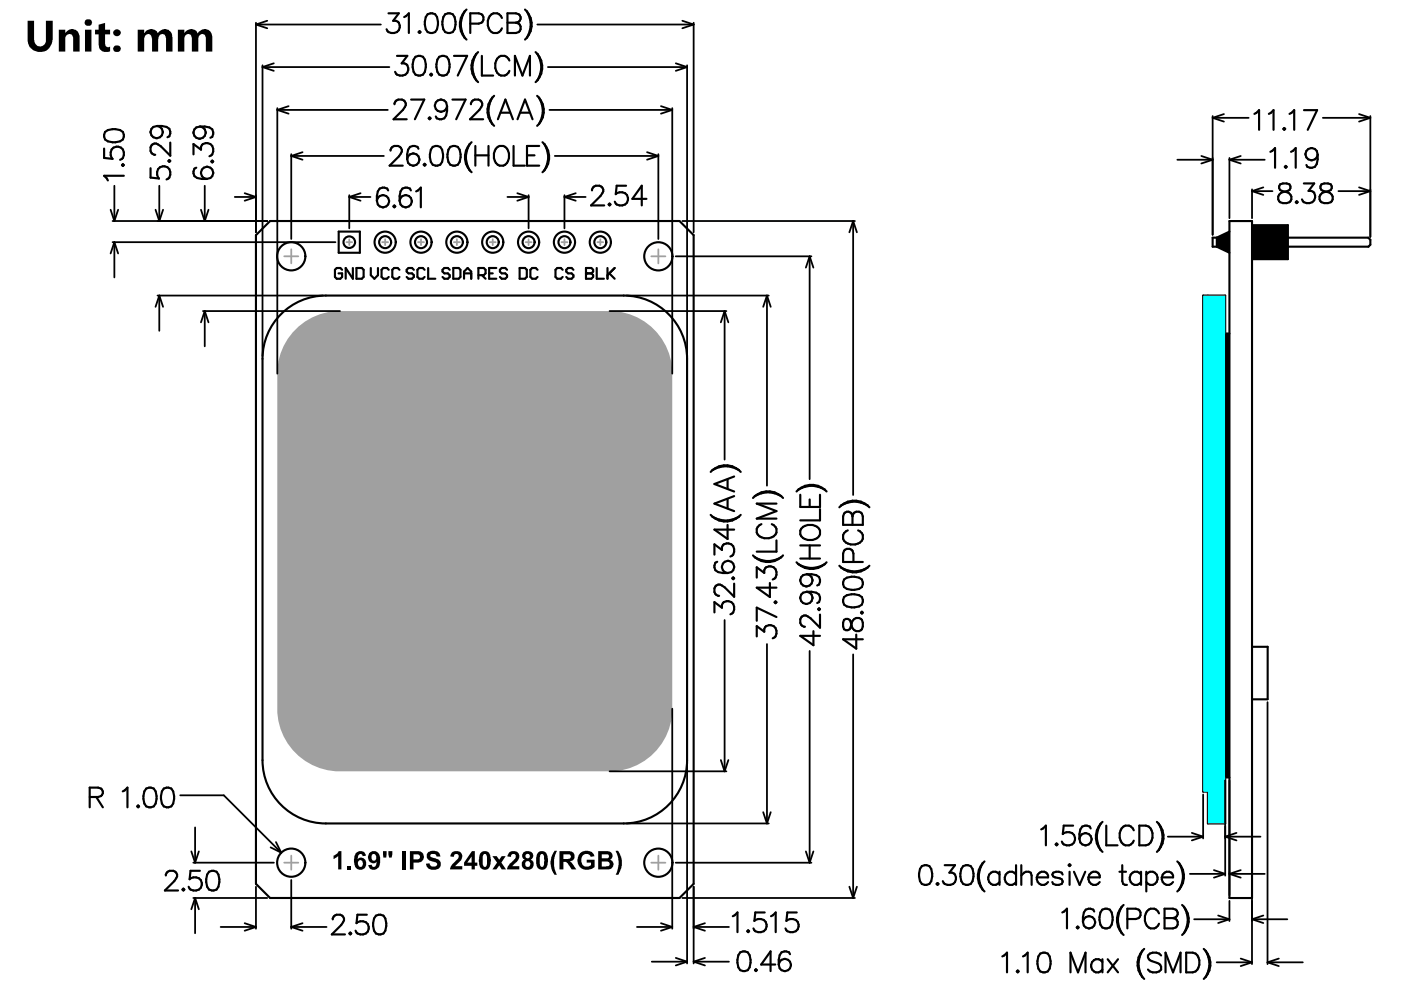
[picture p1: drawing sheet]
<svg xmlns="http://www.w3.org/2000/svg" width="297mm" height="210mm" viewBox="0 0 297 210" stroke-linecap="round" stroke-linejoin="round" font-family="sans-serif">
<path d="M62.1 70.5a13.2 13.2 0 0 1 10-4.5h57.1a13.2 13.2 0 0 1 13.3 13.2v71.1a13.2 13.2 0 0 1-13.3 13.2h-57.1a13.2 13.2 0 0 1-13.3-13.2v-71.1a13.1 13.1 0 0 1 3.3-8.7z" fill="#a0a0a0"/>
<g fill="none" stroke="#000" stroke-width=".45">
<path d="M57.3 46.9h86.8l3 3v137.5l-3 3h-86.8l-3-3v-137.5zM258 50.4h-.9v1.9h.9M258 50.4v1.9M258 52.3l2.7 1.3M260.7 46.9h4.8v143.5h-4.8zM260.7 49.1l-2.7 1.3M265.5 47.7h7.6v7.2h-7.6M273.1 50.4h17l.4 .4v1.1l-.4 .4h-17M256.1 62.7v111.9h3.7v-111.9h-4.7v105.1h1M259.8 70.7h.9M265.5 137.1h3.3v11.1M265.4 148.3h3.3"/>
<path d="M259.8 164.8h.9"/>
</g>
<path d="M255.1 62.7h4.7v111.9h-3.7v-6.8h-1z" fill="#0ff"/>
<g fill="none" stroke="#a0a0a0" stroke-width=".38">
<path d="M60.3 54.3h2.9M61.8 52.8v3M73.4 51.3h1.3M74.1 50.7v1.3M81 51.3h1.3M81.7 50.7v1.3M88.6 51.3h1.3M89.3 50.7v1.3M96.2 51.3h1.3M96.9 50.7v1.3M103.8 51.3h1.3M104.5 50.7v1.3"/>
<path d="M111.4 51.3h1.3M112.1 50.7v1.3M119 51.3h1.3M119.7 50.7v1.3M126.7 51.3h1.2M127.3 50.7v1.3M138.1 54.3h3M139.6 52.9v2.9M60.3 182.9h2.9M61.8 181.4v3M138.1 182.9h3M139.6 181.4v3"/>
</g>
<g fill="#000">
<path d="M5.9 4.4h1.3v3.8a1.31 1.31 0 0 0 .6 1.4 1.31 1.31 0 0 0 1.6-.1l.3-.7v-4.4h1.5v3.7a2.71 2.71 0 0 1-1.4 2.6 2.71 2.71 0 0 1-2.9-.1 2.51 2.51 0 0 1-1-2.4zM12.5 6.3h1.3v.7a1.64 1.64 0 0 1 2.1-.8 1.64 1.64 0 0 1 1 1.9v2.8h-1.4v-2.5a.87 .87 0 0 0-.8-1.2 .87 .87 0 0 0-.9 1.1v2.6h-1.3zM20.9 5.2l1.4-.3v1.4h1v1h-1v2a.69 .69 0 0 0 .3 .6 .69 .69 0 0 0 .7 0v1a1.61 1.61 0 0 1-2.4-1.4v-2.2h-.8v-1h.8zM29.2 6.3h1.4v.7a1.63 1.63 0 0 1 2.9 .1 1.66 1.66 0 0 1 1.9-.9 1.66 1.66 0 0 1 1.2 1.8v2.9h-1.4v-2.7a.81 .81 0 0 0-.7-1 .81 .81 0 0 0-.9 .9l-.1 2.8h-1.3v-2.8a.81 .81 0 0 0-.8-.9 .81 .81 0 0 0-.8 .9v2.8h-1.4zM37.7 6.3h1.4v.7a1.63 1.63 0 0 1 2.9 .1 1.61 1.61 0 0 1 1.9-.9 1.61 1.61 0 0 1 1.1 1.8v2.9h-1.4v-2.6a.79 .79 0 0 0-.3-.9 .79 .79 0 0 0-.9 0l-.4 .6v2.9h-1.3v-2.6a.81 .81 0 0 0-.5-1 .81 .81 0 0 0-1 .4l-.1 3.2h-1.4zM258 50.4l2.7-1.3v4.5l-2.7-1.3zM265.5 47.7h7.6v7.2h-7.6zM259.8 70.7h.9v94.1h-.9zM70.7 181.4l.7-.3 .4-.6h.6v3.8h-.7v-2.8l-1 .6zM73.7 183.6h.7v.7h-.7zM85.3 180.5h.8v3.8h-.8zM90.6 180.8a1.77 1.77 0 0 1 2.6 .3l.2 .5h-.9a.7 .7 0 0 0-.5-.6 .7 .7 0 0 0-.8 .4 .84 .84 0 0 0 1 .6 1.25 1.25 0 0 1 1.1 .7 1.25 1.25 0 0 1-.2 1.3l-.9 .4a1.49 1.49 0 0 1-1.9-1.3l.8-.1a.83 .83 0 0 0 .7 .7 .83 .83 0 0 0 .9-.5l-.3-.4-.6-.1a1.24 1.24 0 0 1-1.2-1.9z"/>
<path d="M95.8 180.8l.1-.1a1.29 1.29 0 0 1 1.9 .2 1.29 1.29 0 0 1-.5 1.9l-.8 .9h1.5v.6h-2.6v-.1a5.1 5.1 0 0 1 1.7-2.1 .57 .57 0 0 0-.1-1 .57 .57 0 0 0-.8 .6l-.7-.1zM104.4 181.5h.9l.5 .8 .6-.8h.8l-.9 1.4 1 1.4h-.9l-.6-.8-.6 .8h-.8l1-1.4zM108 180.7a1.26 1.26 0 0 1 1.7 .1 1.26 1.26 0 0 1 0 1.7l-1 1.2h1.4v.6h-2.6l.1-.3a4.9 4.9 0 0 1 1.6-1.9 .57 .57 0 0 0 .1-.8 .57 .57 0 0 0-.9 0v.4l-.8-.1zM117.6 180.4h.5l-.6 1.7 .1 2 .5 1.4-.6-.1-.4-.7-.2-.9a3.2 3.2 0 0 1 .2-2.5zM123 180.9v-.1a1.9 1.9 0 0 1 3 .6l.1 .1-.9 .2a1.06 1.06 0 0 0-1.3-.6 1.06 1.06 0 0 0-.6 1.3 1.33 1.33 0 0 0 .7 1.3h.8l.5-.3v-.5h-.9v-.6h1.7v1.5a2.13 2.13 0 0 1-2.3 .5 2.13 2.13 0 0 1-1.4-1.9l.2-1zM130.6 180.4h.4l.4 .7a4.1 4.1 0 0 1-.4 4.4h-.4l.6-2.1-.2-1.8z"/>
<path d="M18 4.4a.78 .78 0 0 1 1.2-.2 .78 .78 0 0 1-.1 1.3 .8 .8 0 0 1-.9-.2 .8 .8 0 0 1-.2-.9zM18 6.3h1.4v4.6h-1.4z"/>
<path d="M24 7a.78 .78 0 0 1 1.5 0 .78 .78 0 0 1-1.5 0zM24.2 9.9a.78 .78 0 0 1 1.1-.2 .78 .78 0 0 1 .1 1.2 .8 .8 0 0 1-.9 .1 .8 .8 0 0 1-.5-.8z"/>
<path d="M75.4 181v-.1a1.25 1.25 0 0 1 2.2 .3v.2l-.7 .1a.51 .51 0 0 0-.7-.4 .51 .51 0 0 0-.3 .7l-.1 .3a1.22 1.22 0 0 1 1.7 .3 1.22 1.22 0 0 1-.2 1.6v.1a1.34 1.34 0 0 1-1.5 .2 1.34 1.34 0 0 1-.7-1.3l-.1-.9zM76 182.6a.69 .69 0 0 0-.1 .9 .69 .69 0 0 0 .9 .2 .87 .87 0 0 0-.3-1.3z"/>
<path d="M78.8 181.2a.82 .82 0 0 0 .6 1.3 .77 .77 0 0 0 .4-.8 .77 .77 0 0 0-.7-.6zM78.2 180.9l.6-.4a1.39 1.39 0 0 1 1.8 1.7v.3a1.57 1.57 0 0 1-1.1 1.9 1.09 1.09 0 0 1-1.4-1l.7-.1a.47 .47 0 0 0 .6 .5 .47 .47 0 0 0 .4-.6v-.5a1.12 1.12 0 0 1-1.3 .1 1.12 1.12 0 0 1-.4-1.4z"/>
<path d="M82.3 180.5h.9l-.2 1.3h-.5zM81.2 180.5h.8l-.1 1.3h-.6z"/>
<path d="M87.7 181.1v1.1h.5a.58 .58 0 0 0 .8-.5 .58 .58 0 0 0-.7-.6zM86.9 180.5h1.4a1.26 1.26 0 0 1 1.6 1.1 1.26 1.26 0 0 1-1.5 1.3h-.7v1.4h-.8z"/>
<path d="M100 181.6l-.9 1.3h.9zM100.1 180.5h.6v2.4h.5v.7h-.5v.7h-.7v-.7h-1.6v-.7z"/>
<path d="M102.4 181.3l-.1 1.2a.97 .97 0 0 0 .5 1.3 1.22 1.22 0 0 0 .5-1.5 1.16 1.16 0 0 0-.5-1.2zM101.8 180.9l.1-.1a1.23 1.23 0 0 1 1.5-.2 1.23 1.23 0 0 1 .6 1.3l.1 .3a2.62 2.62 0 0 1-.8 2.1 1.3 1.3 0 0 1-1.3-.2 1.3 1.3 0 0 1-.4-1.3l-.1-.5z"/>
<path d="M111.4 181.5a.51 .51 0 0 0 1 0 .51 .51 0 0 0-1 0zM111.3 183.2a.6 .6 0 0 0 1.2 0 .6 .6 0 0 0-1.2 0zM110.9 180.8a1.5 1.5 0 0 1 2.1 .2 1.05 1.05 0 0 1-.5 1.3 1.15 1.15 0 0 1 .6 1.4 1.15 1.15 0 0 1-1.4 .7 1.16 1.16 0 0 1-1.1-.9 1.16 1.16 0 0 1 .6-1.3 .86 .86 0 0 1-.3-1.4z"/>
<path d="M114.6 181.2l-.2 1.5a.97 .97 0 0 0 .5 1.1 .73 .73 0 0 0 .4-.9v-.7a.77 .77 0 0 0-.5-1.1zM114.1 180.8a1.24 1.24 0 0 1 1.4-.2 1.24 1.24 0 0 1 .6 1.3l.1 .3a2.92 2.92 0 0 1-.6 2.1h-.1a1.29 1.29 0 0 1-1.4-.2 1.29 1.29 0 0 1-.4-1.3 3.1 3.1 0 0 1 .4-2z"/>
<path d="M119.5 181.1v1h.7a.54 .54 0 0 0 .7-.2 .54 .54 0 0 0-.2-.8zM118.6 180.5h1.8a1.12 1.12 0 0 1 1.4 .9 1.12 1.12 0 0 1-1 1.3l.5 .3 .9 1.3h-1l-.6-.8a.89 .89 0 0 0-.9-.8h-.2v1.6h-.9z"/>
<path d="M127.6 181.1v.9h1.1a.47 .47 0 0 0 .4-.7 .47 .47 0 0 0-.8-.2zM127.6 182.7v1h.9a.56 .56 0 0 0 .7-.3 .56 .56 0 0 0-.3-.7zM126.8 180.5h1.7a1 1 0 0 1 1.2 .4 1 1 0 0 1-.3 1.3l-.1 .1a1.11 1.11 0 0 1 .6 1.4 1.11 1.11 0 0 1-1.4 .6h-1.7z"/>
<circle cx="124.2" cy="58" r=".23"/>
</g>
<g fill="none" stroke="#000" stroke-width=".38">
<path d="M54.3 5.2l2.4 .8M54.3 4.8v44.5M54.3 5.2h26.5M55.7 13.8v61.7M55.7 14.2l2.4 .8M55.7 14.2h26.9M56.7 4.4l-2.4 .8M58.1 13.4l-2.4 .8M113.9 5.2h33.2M116.2 14.2h29.5M143.3 13.4l2.4 .8M144.7 4.4l2.4 .8"/>
<path d="M145.7 14.2l-2.4 .8M145.7 13.8v61.7M147.1 5.2l-2.4 .8M147.1 4.8v44.5M24.2 39.4v7.5M33.8 39.4v7.5M43.4 39.4v7.5M58.8 23.3l2.4 .8M58.8 22.9v56.3M58.8 23.3h23.4M61.2 22.5l-2.4 .8M61.8 32.7v18"/>
<path d="M61.8 33.1h19.6M61.8 33.1l2.3 .8M64.1 32.3l-2.3 .8M116.5 23.3h26M117.6 33.1h22M137.2 32.3l2.4 .8M139.6 33.1l-2.4 .8M139.6 32.7v18M140.1 22.5l2.4 .8M142.5 23.3l-2.4 .8M142.5 22.9v56.3M249.6 33.9h7.5"/>
<path d="M254.7 33.1l2.4 .8M257.1 25l2.4 .8M257.1 24.6v25.2M257.1 33.9l-2.4 .8M257.1 25h7.6M259.5 24.2l-2.4 .8M260.7 33.5v12.8M260.7 33.9h7.4M260.7 33.9l2.4 .8M263.1 33.1l-2.4 .8M267.8 39.7l-2.3 .8M280.5 25h10"/>
<path d="M288.1 24.2l2.4 .8M288.1 39.7l2.4 .8M290.5 25l-2.4 .8M290.5 24.6v25.6M23.4 44.5l.8 2.4M23.9 46.9h32.8M23.9 51.3h47.2M24.2 51.3l.8 2.4M24.2 51.3l-.8 2.4M24.2 51.3v7.5M25 44.5l-.8 2.4M33 44.5l.8 2.4"/>
<path d="M34.6 44.5l-.8 2.4M42.6 44.5l.8 2.4M44.2 44.5l-.8 2.4M49.8 41.8h4.5M51.9 41l2.4 .8M54.3 41.8l-2.4 .8M74.1 41.8h4.4M74.1 41.4v7M74.1 41.8l2.3 .8M76.4 41l-2.3 .8M107.6 41.8h4.5M109.7 41l2.4 .8"/>
<path d="M112.1 41.8l-2.4 .8M112.1 41.4v7M119.7 41.8h4.5M119.7 41.8l2.4 .8M119.7 41.4v7M122.1 41l-2.4 .8M143.3 54.3h28.7M144.7 46.9h36.6M171.7 54.3l.8 2.4M171.7 54.3l-.8 2.4M171.7 54.3v47.3M180.9 46.9l.8 2.4"/>
<path d="M180.9 46.9l-.8 2.4M180.9 46.9v58.1M265.5 40.1v6.2M265.5 40.5l2.3 .8M265.5 40.5h4.3M283.8 40.5h6.7M290.5 40.5l-2.4 .8M33.4 62.7h35.1M33.8 62.7l.8 2.4M33.8 62.7v7.4M33.8 62.7l-.8 2.4M43 66h29.1"/>
<path d="M43.4 66l.8 2.3M43.4 66l-.8 2.3M43.4 66v7.4M129.2 66h24.8M132.8 62.7h30.2M153.6 66l.8 2.3M153.6 66l-.8 2.3M153.6 66v31.4M162.6 62.7l.8 2.4M162.6 62.7l-.8 2.4M162.6 62.7v40.3M153.6 131.5v32"/>
<path d="M162.6 136.6v38M171.7 138v44.9M180.9 138.7v51.7M142.5 150.3v46.6M265.4 148.9v55.5M268.7 148.9v55.5M38.2 168.6h9.3l12.1 12.2M41.4 175.4v7.5M57.4 179.7l2.2 1.1M58.5 178.5l1.1 2.3M129.2 163.5h24.8M132.8 174.6h30.2"/>
<path d="M145.7 161.8v42.5M152.8 161.1l.8 2.4M154.4 161.1l-.8 2.4M161.8 172.2l.8 2.4M163.4 172.2l-.8 2.4M247.6 177.4h7.5M252.7 176.6l2.4 .8M255.1 177.4l-2.4 .8M255.1 168.4v9.4M259.8 165.4v20.3M259.8 177.4h7.5M259.8 177.4l2.4 .8"/>
<path d="M260.7 165.5v24.3M262.2 176.6l-2.4 .8M40.6 180.5l.8 2.4M41 190.4h15.7M41 182.9h17.1M41.4 190.4l.8 2.4M41.4 190.4l-.8 2.4M41.4 190.4v7.5M42.2 180.5l-.8 2.4M46.8 196.5h7.5M51.9 195.7l2.4 .8M54.3 188v8.9"/>
<path d="M54.3 196.5l-2.4 .8M61.8 186.6v10.3M61.8 196.5h7.4M61.8 196.5l2.3 .8M64.1 195.7l-2.3 .8M135 196.5h7.5M140.1 195.7l2.4 .8M142.5 196.5l-2.4 .8M143.3 182.9h28.7M144.7 190.4h36.6M147.1 188v16.3M147.1 196.5h7.5"/>
<path d="M147.1 196.5l2.4 .8M149.5 195.7l-2.4 .8M170.9 180.5l.8 2.4M172.5 180.5l-.8 2.4M180.1 188l.8 2.4M181.7 188l-.8 2.4M252.3 185.3h7.5M253.2 194.9h7.5M257.4 184.5l2.4 .8M258.3 194.1l2.4 .8M259.8 185.3l-2.4 .8M260.7 194.9l-2.4 .8"/>
<path d="M260.7 191v4.3M260.7 185.3h7.4M260.7 185.3l2.4 .8M263.1 184.5l-2.4 .8M265.5 194.9l2.3 .8M265.5 194.9h7.4M267.8 194.1l-2.3 .8M138.2 203.9h7.5M143.3 203.1l2.4 .8M145.7 203.9l-2.4 .8M147.1 203.9l2.4 .8M147.1 203.9h7.5"/>
<path d="M149.5 203.1l-2.4 .8M258 204h7.4M263.1 203.2l2.3 .8M265.4 204l-2.3 .8M268.7 204l2.4 .8M268.7 204h7.5M271.1 203.2l-2.4 .8"/>
</g>
<g fill="none" stroke="#000" stroke-width=".45">
<path d="M71.8 49.1h4.5v4.5h-4.5zM59.1 67.1a13.4 13.4 0 0 1 10-4.4h63.1a13.4 13.4 0 0 1 13.5 13.4v85.1a13.4 13.4 0 0 1-13.5 13.4h-63.1a13.4 13.4 0 0 1-13.4-13.4v-85.1a13.3 13.3 0 0 1 3.4-9z"/>
<circle cx="61.8" cy="54.3" r="2.99"/>
<circle cx="74.1" cy="51.3" r="1.23"/>
<circle cx="81.7" cy="51.3" r="1.27"/>
<circle cx="81.7" cy="51.3" r="2.24"/>
<circle cx="89.3" cy="51.3" r="1.27"/>
<circle cx="89.3" cy="51.3" r="2.24"/>
<circle cx="96.9" cy="51.3" r="1.27"/>
<circle cx="96.9" cy="51.3" r="2.24"/>
<circle cx="104.5" cy="51.3" r="1.27"/>
<circle cx="104.5" cy="51.3" r="2.24"/>
<circle cx="112.1" cy="51.3" r="1.27"/>
<circle cx="112.1" cy="51.3" r="2.24"/>
<circle cx="119.7" cy="51.3" r="1.27"/>
<circle cx="119.7" cy="51.3" r="2.24"/>
<circle cx="127.3" cy="51.3" r="1.27"/>
<circle cx="127.3" cy="51.3" r="2.24"/>
<circle cx="139.6" cy="54.3" r="2.99"/>
<circle cx="61.8" cy="182.9" r="2.99"/>
<circle cx="139.6" cy="182.9" r="2.99"/>
</g>
<g fill="none" stroke="#000" stroke-width=".46">
<path d="M82.4 2.8h2.2l-1.2 1.6a1.3 1.3 0 0 1 1.4 1.2 1.3 1.3 0 0 1-1.2 1.4 1.22 1.22 0 0 1-1.6-.8M84.2 11.8h2.2l-1.2 1.6a1.3 1.3 0 0 1 1.4 1.2 1.3 1.3 0 0 1-1.2 1.4 1.22 1.22 0 0 1-1.6-.8M85.7 3.6l1-.8v4.2M88.1 12a1.36 1.36 0 0 1 2 .6 3.5 3.5 0 0 1-.4 3.2 1.36 1.36 0 0 1-2-.6 3.5 3.5 0 0 1 .4-3.2zM88.8 6.8l.2-.2 .2 .2-.2 .2zM90.7 3a1.36 1.36 0 0 1 2 .6 3.4 3.4 0 0 1-.4 3.2 1.36 1.36 0 0 1-2-.6 3.4 3.4 0 0 1 .4-3.2zM91.2 15.8l.2-.2 .2 .2-.2 .2zM93.1 12a1.36 1.36 0 0 1 2 .6 3.4 3.4 0 0 1-.4 3.2 1.36 1.36 0 0 1-2-.6 3.4 3.4 0 0 1 .4-3.2zM94.4 3a1.36 1.36 0 0 1 2 .6 3.4 3.4 0 0 1-.4 3.2 1.36 1.36 0 0 1-2-.6 3.5 3.5 0 0 1 .4-3.2zM96.3 11.8h2.7l-2 4.2M98.5 2.4a4.3 4.3 0 0 0 0 5.6M98.5 8l.4 .4"/>
<path d="M98.5 2.4a5.2 5.2 0 0 0 0 5.6M98.9 2l-.4 .4M99.7 5h1.8a1.1 1.1 0 0 0 1-1.1 1.1 1.1 0 0 0-1-1.1h-1.8v4.2M101 11.4a4.3 4.3 0 0 0 0 5.6M101 17l.4 .4M101 11.4a5.2 5.2 0 0 0 0 5.6M101.4 11.1l-.4 .3M102.2 11.8v4.2h2.4M106.4 3.8a1.45 1.45 0 0 0-1.4-1 1.45 1.45 0 0 0-1.4 1 2.36 2.36 0 0 0 1 3.2 1.48 1.48 0 0 0 1.8-1M107.6 2.8h1.8l.6 .2a.96 .96 0 0 1 0 1.6l-.6 .2a1.1 1.1 0 0 1 1 1.1 1.1 1.1 0 0 1-1 1.1h-1.8zM107.6 4.8h1.8M108 12.8a1.45 1.45 0 0 0-1.4-1 1.45 1.45 0 0 0-1.4 1 2.36 2.36 0 0 0 1 3.2 1.49 1.49 0 0 0 1.8-1"/>
<path d="M109.2 16v-4.2l1.6 4.2 1.6-4.2v4.2M111.3 2l.4 .4M111.7 2.4a4.3 4.3 0 0 1 0 5.6M111.7 8l-.4 .4M111.7 2.4a5.2 5.2 0 0 1 0 5.6M113.6 11.1l.4 .3M114 11.4a4.3 4.3 0 0 1 0 5.6M114 17l-.4 .4M114 11.4a5.2 5.2 0 0 1 0 5.6M22.1 31.5v2l1.8 .2a1.48 1.48 0 0 1-.1-2.2 1.48 1.48 0 0 1 2.2 .2 1.48 1.48 0 0 1-.5 2.2M22.3 28a3.2 3.2 0 0 1 3.8 0 1.36 1.36 0 0 1-.6 2 3.5 3.5 0 0 1-3.2-.4l-.2-.6zM25.9 35l.2-.2 .2 .2-.2 .2z"/>
<path d="M26.3 37.3h-4.2l.8 1M31.9 35.7v2l1.8 .1a1.48 1.48 0 0 1 0-2.2 1.48 1.48 0 0 1 2.2 .3 1.48 1.48 0 0 1-.6 2.1M33.3 26.7l2 .2a1.21 1.21 0 0 1 .8 1 1.21 1.21 0 0 1-.6 1.2M35.7 34.1l.2-.2 .2 .2-.2 .2zM36.1 30.2v2.8l-2-2a1.26 1.26 0 0 0-2-.2l-.2 .4v.8a1.04 1.04 0 0 0 1 .8M41 32.7v-2.2l1.6 1.2a1.3 1.3 0 0 1 1.2-1.4 1.3 1.3 0 0 1 1.4 1.2 1.22 1.22 0 0 1-.8 1.6M41.6 35.6a1.23 1.23 0 0 0-.4 1.7l.6 .4 2 .2M42.4 26.8l2 .2a1.21 1.21 0 0 1 .8 1.1 1.21 1.21 0 0 1-.6 1.1M44.8 34.2l.2-.2 .2 .2-.2 .2zM82.8 31.9a1.04 1.04 0 0 1 .8-1h.8a1.02 1.02 0 0 1 .6 1.6l-.4 .6-2 2h2.8M83.6 22.1a1.04 1.04 0 0 1 .8-1h.8a1.02 1.02 0 0 1 .6 1.6l-.4 .6-2 2h2.8M87.2 21.1h2.8l-2 4.2"/>
<path d="M88.7 31.5a1.23 1.23 0 0 0-1.8-.4l-.4 .6-.2 2M89.8 34.9l.2-.2 .2 .2-.2 .2zM90.9 25.1l.2-.2 .2 .2-.2 .2zM91.7 31.1a1.36 1.36 0 0 1 2 .6 3.4 3.4 0 0 1-.4 3.2 1.36 1.36 0 0 1-2-.6 3.4 3.4 0 0 1 .4-3.2zM94.8 22.5l-.2 2a1.21 1.21 0 0 1-1 .8 1.21 1.21 0 0 1-1.2-.6M95.5 31.1a1.36 1.36 0 0 1 2 .6 3.4 3.4 0 0 1-.4 3.2 1.36 1.36 0 0 1-2-.6 3.4 3.4 0 0 1 .4-3.2zM95.9 21.1h2.8l-2 4.2M99.6 30.6a4.3 4.3 0 0 0 0 5.5M99.6 36.1l.4 .4M99.6 30.6a5.2 5.2 0 0 0 0 5.5M99.8 22.1a1.04 1.04 0 0 1 .8-1h.8a1.02 1.02 0 0 1 .6 1.6l-.4 .6-2 2h2.8M100 30.2l-.4 .4"/>
<path d="M100.8 30.9v4.2M100.8 32.9h2.8M103.6 30.9v4.2M104.4 20.7a5.2 5.2 0 0 0 0 5.6M104.4 20.7a4.3 4.3 0 0 0 0 5.6M104.4 26.3l.4 .4M104.8 20.3l-.4 .4M105.1 31.5a1.44 1.44 0 0 1 1.4-.6 1.44 1.44 0 0 1 1.2 1 2.36 2.36 0 0 1-1 3.2 1.92 1.92 0 0 1-2-2.6zM105.6 25.3l1.6-4.2 1.5 4.2M106.2 23.9h1.9M108.9 30.9v4.2h2.4M109.7 25.3l1.6-4.2 1.6 4.2"/>
<path d="M110.3 23.9h2M111.7 32.9h1.6M113.9 20.3l.4 .4M114.3 20.7a4.3 4.3 0 0 1 0 5.6M114.3 26.3l-.4 .4M114.3 20.7a5.2 5.2 0 0 1 0 5.6M114.3 30.9h-2.6v4.2h2.6M115 30.2l.4 .4M115.4 30.6a4.3 4.3 0 0 1 0 5.5M115.4 36.1l-.4 .4M115.4 30.6a5.2 5.2 0 0 1 0 5.5M132.7 39.4h-2l-.1 1.8a1.48 1.48 0 0 1 2.2-.1 1.48 1.48 0 0 1-.3 2.2 1.48 1.48 0 0 1-2.1-.5"/>
<path d="M266 24.1l.9-.7v4.1M269 24.1l1-.7v4.1M269.3 32.2l1-.8v4.2M271.4 39.1a.84 .84 0 0 0 .4 1.4l.8 .2a1.2 1.2 0 0 1 1.2 1.1 1.2 1.2 0 0 1-1 1.3h-.8a1.2 1.2 0 0 1-1.1-1.3 1.2 1.2 0 0 1 1.3-1.1l.8-.2a.84 .84 0 0 0 .4-1.4l-.6-.2h-.8zM272.1 27.3l.2-.2 .2 .2-.2 .2zM272.6 35.2l.2 .2-.2 .2-.2-.2zM273.4 24.1l1-.7v4.1M273.7 32.2l1-.8v4.2M276.4 38.9h2.2l-1.2 1.6a1.3 1.3 0 0 1 1.5 1.2 1.3 1.3 0 0 1-1.3 1.4 1.22 1.22 0 0 1-1.6-.8M276.5 23.4h2.8l-2 4.1M279.4 32.8l-.2 2a1.21 1.21 0 0 1-1.1 .8 1.21 1.21 0 0 1-1.1-.6M280.2 39.1a.84 .84 0 0 0 .4 1.4l.8 .2a1.2 1.2 0 0 1 1.2 1.1 1.2 1.2 0 0 1-1 1.3h-.8a1.2 1.2 0 0 1-1.1-1.3 1.2 1.2 0 0 1 1.3-1.1l.8-.2a.84 .84 0 0 0 .4-1.4l-.6-.2h-.8z"/>
<path d="M72.5 57.2l-.3-.4h-.8l-.4 .4v1.5l.4 .4h.8l.3-.4v-.7h-.7M74.8 56.8v2.3l-1.5-2.3v2.3M75.6 56.8h1.1l.4 .4v1.5l-.4 .4h-1.1zM78.6 56.8v1.5l.8 .8 .7-.8v-1.5M82.3 40.4a1.23 1.23 0 0 0-1.8-.4l-.4 .6-.2 2M82.4 57.2l-.4-.4h-.7l-.4 .4v1.5l.4 .4h.7l.4-.4M83.4 43.8l.2-.2 .2 .2-.2 .2zM84.7 57.2l-.4-.4h-.7l-.4 .4v1.5l.4 .4h.7l.4-.4M87.1 40.4a1.23 1.23 0 0 0-1.8-.4l-.4 .6-.2 2M87.7 57.2l-.3-.4h-.8l-.4 .4v.4l.4 .4h.8l.3 .3v.4l-.3 .4h-.8l-.4-.4M88.2 40.6l1-.8v4.2M90 57.2l-.4-.4h-.7l-.4 .4v1.5l.4 .4h.7l.4-.4"/>
<path d="M90.8 56.8v2.3h1.5M95.3 57.2l-.3-.4h-.8l-.4 .4v.4l.4 .4h.8l.3 .3v.4l-.3 .4h-.8l-.4-.4M96.1 56.8h1.1l.4 .4v1.5l-.4 .4h-1.1zM98.4 58h1.5M98.4 59.1v-1.5l.7-.8 .8 .8v1.5M101.4 58.3h1.2l.3-.3v-.8l-.3-.4h-1.2v2.3M102.2 58.3l.7 .8M103.7 58h.8M105.2 56.8h-1.5v2.3h1.5M107.5 57.2l-.4-.4h-.7l-.4 .4v.4l.4 .4h.7l.4 .3v.4l-.4 .4h-.7l-.4-.4M110.2 56.8h1.1l.4 .4v1.5l-.4 .4h-1.1zM114 57.2l-.4-.4h-.8l-.3 .4v1.5l.3 .4h.8l.4-.4"/>
<path d="M119.3 57.2l-.4-.4h-.7l-.4 .4v1.5l.4 .4h.7l.4-.4M121.6 57.2l-.4-.4h-.8l-.3 .4v.4l.3 .4h.8l.4 .3v.4l-.4 .4h-.8l-.3-.4M124.2 56.8h1.2l.4 .4v.4l-.4 .4 .4 .3v.4l-.4 .4h-1.2zM124.2 58h1.2M125.5 40.4a1.04 1.04 0 0 1 .8-1h.8a1.02 1.02 0 0 1 .6 1.6l-.4 .6-2 2h2.8M126.5 56.8v2.3h1.5M128.8 56.8v2.3M129.2 58l1.1 1.1M129.2 43.2l.2 .2-.2 .2-.2-.2zM130.3 56.8l-1.5 1.5M137.1 42.2h-3l2-2.8v4.2M274.7 42.9l.2-.2 .2 .2-.2 .2z"/>
<path d="M151.1 99.7l-.4 .4M151.1 99.7a4.3 4.3 0 0 1 5.5 0M151.1 99.7a5.2 5.2 0 0 1 5.5 0M156.6 99.7l.4 .4M150.7 109.2l.4 .4M151.1 109.6a4.3 4.3 0 0 0 5.5 0M151.1 109.6a5.2 5.2 0 0 0 5.5 0M151.5 117.6v-2.2l1.6 1.2a1.3 1.3 0 0 1 1.2-1.4 1.3 1.3 0 0 1 1.4 1.2 1.22 1.22 0 0 1-.8 1.6M152.1 119.1a1.23 1.23 0 0 0-.4 1.8l.6 .4 2 .2M154.3 111.3v3l-2.8-2h4.2M154.3 101.6v2M154.3 105.8v2"/>
<path d="M155.7 105.2l-4.2 1.6 4.2 1.6M155.7 101l-4.2 1.6 4.2 1.6M157 109.2l-.4 .4M159.6 117.8l.4 .4M160 118.2a4.3 4.3 0 0 0 5.6 0M160 118.2a5.2 5.2 0 0 0 5.6 0M160 105.2l-.4 .4M160 105.2a4.3 4.3 0 0 1 5.6 0M160 105.2a5.2 5.2 0 0 1 5.6 0M161.4 111.1a1.45 1.45 0 0 0-1 1.4 1.45 1.45 0 0 0 1 1.4 2.36 2.36 0 0 0 3.2-1 1.48 1.48 0 0 0-1-1.8M164.6 114.6v2.4h-4.2M164.6 106.8h-4.2l4.2 1.6-4.2 1.6h4.2"/>
<path d="M165.6 105.2l.4 .4M166 117.8l-.4 .4M168.9 119.2l.4 .4M169.3 103.8l-.4 .4M169.3 119.6a4.3 4.3 0 0 0 5.6 0M169.3 119.6a5.2 5.2 0 0 0 5.6 0M169.3 103.8a4.3 4.3 0 0 1 5.6 0M169.3 103.8a5.2 5.2 0 0 1 5.6 0M169.7 104.9v2.6h4.2v-2.6M169.7 118.4h4.2M169.7 115.6h4.2M169.9 112.1a2.44 2.44 0 0 1 4 .4 1.92 1.92 0 0 1-2.6 2 1.59 1.59 0 0 1-1.4-2.4z"/>
<path d="M171.7 105.9v1.6M171.7 115.6v2.8M173.9 107.9v2.4h-4.2M174.9 103.8l.3 .4M175.2 119.2l-.3 .4M178 120l.4 .3M178.4 107.2l-.4 .4M178.4 107.2a4.3 4.3 0 0 1 5.5 0M178.4 107.2a5.2 5.2 0 0 1 5.5 0M179 108.9a.97 .97 0 0 1 1.5 0l.2 .6a1.1 1.1 0 0 1 1.1-1 1.1 1.1 0 0 1 1.1 1v1.8h-4.1v-1.8zM179.7 112.5a1.45 1.45 0 0 0-1 1.3 1.45 1.45 0 0 0 1 1.4 2.36 2.36 0 0 0 3.2-1 1.48 1.48 0 0 0-1-1.7M180.7 109.5v1.8"/>
<path d="M180.9 119.2v-1.8a1.1 1.1 0 0 0-1.1-1.1 1.1 1.1 0 0 0-1 1.1v1.8h4.1M183.9 107.2l.4 .4M184.3 120l-.4 .3M151.5 129.8v-2.1l1.6 1.2a1.3 1.3 0 0 1 1.2-1.5 1.3 1.3 0 0 1 1.4 1.3 1.22 1.22 0 0 1-.8 1.5M155.3 122.6l.2-.2 .2 .2-.2 .2zM155.7 123.7v2.8l-2-2a1.26 1.26 0 0 0-2-.2l-.2 .4v.8a1.04 1.04 0 0 0 1 .8M160.4 122.5v-2.2l1.6 1.2a1.3 1.3 0 0 1 1.2-1.4 1.3 1.3 0 0 1 1.4 1.2 1.22 1.22 0 0 1-.8 1.6M160.4 134.9v-2.1l1.6 1.1a1.3 1.3 0 0 1 1.2-1.4 1.3 1.3 0 0 1 1.4 1.2 1.22 1.22 0 0 1-.8 1.6M163.2 123.6v3l-2.8-2h4.2M164.2 127.7l.2-.2 .2 .2-.2 .2zM164.6 130.8l-4.2-2v2.8M171.1 121.7l2 .2a1.21 1.21 0 0 1 .8 1.1 1.21 1.21 0 0 1-.6 1.1"/>
<path d="M171.1 125.5l2 .2a1.21 1.21 0 0 1 .8 1 1.21 1.21 0 0 1-.6 1.2M172.5 133.8v3l-2.8-2h4.2M173.5 129.2l.2-.2 .2 .2-.2 .2zM173.9 130.3v2.8l-2-2a1.26 1.26 0 0 0-2-.2l-.2 .4v.8a1.04 1.04 0 0 0 1 .8M178.4 120.3a4.3 4.3 0 0 0 5.5 0M178.4 120.3a5.2 5.2 0 0 0 5.5 0M179 126.6a3.2 3.2 0 0 1 3.7 0 1.36 1.36 0 0 1-.6 2 3.5 3.5 0 0 1-3.1-.4l-.2-.6zM179 131.4l-.2 .6v.8l.2 .6a.85 .85 0 0 0 1.3-.4l.2-.8a1.2 1.2 0 0 1 1.1-1.2 1.2 1.2 0 0 1 1.3 1v.8a1.2 1.2 0 0 1-1.3 1.1 1.2 1.2 0 0 1-1.1-1.3l-.2-.8a.85 .85 0 0 0-1.3-.4zM179 122.9a3.2 3.2 0 0 1 3.7 0 1.35 1.35 0 0 1-.6 2 3.5 3.5 0 0 1-3.1-.4l-.2-.6zM181.5 134.5v3l-2.7-2h4.1M182.5 129.9l.2-.2 .2 .2-.2 .2zM19 169h1.8l.6-.2a.96 .96 0 0 0 0-1.6l-.6-.2h-1.8v4.2"/>
<path d="M20.4 169l1.4 2.2M26 167.8l1-.8v4.2M29.3 170.8l.2 .2-.2 .2-.2-.2zM31 167.2a1.36 1.36 0 0 1 2 .6 3.4 3.4 0 0 1-.4 3.2 1.36 1.36 0 0 1-2-.6 3.5 3.5 0 0 1 .4-3.2zM34.7 167.2a1.36 1.36 0 0 1 2 .6 3.4 3.4 0 0 1-.4 3.2 1.36 1.36 0 0 1-2-.6 3.4 3.4 0 0 1 .4-3.2zM220.8 175.8l.9-.7v4.1M224 178.8l.2 .2-.2 .2-.2-.2zM227.5 175.1h-2l-.2 1.7a1.48 1.48 0 0 1 2.3 0 1.48 1.48 0 0 1-.3 2.2 1.48 1.48 0 0 1-2.2-.6M231.2 175.6a1.23 1.23 0 0 0-1.7-.3l-.4 .5-.2 2M233.4 174.7a5.2 5.2 0 0 0 0 5.5M233.4 174.7a4.3 4.3 0 0 0 0 5.5M233.8 174.3l-.4 .4"/>
<path d="M234.6 175.1v4.1h2.3M240.4 176a1.45 1.45 0 0 0-1.4-1 1.45 1.45 0 0 0-1.4 1 2.36 2.36 0 0 0 1 3.2 1.48 1.48 0 0 0 1.8-1M241.6 175.1h1.4a2.28 2.28 0 0 1 .9 3.5l-.4 .4-.5 .2h-1.4zM245.3 174.3l.4 .4M245.7 174.7a4.3 4.3 0 0 1 0 5.5M245.7 174.7a5.2 5.2 0 0 1 0 5.5M35.2 185.6a1.04 1.04 0 0 1 .8-1h.8a1.02 1.02 0 0 1 .6 1.6l-.4 .6-2 2h2.7M38.9 188.4l.2 .2-.2 .2-.2-.2zM42.4 184.6h-2l-.2 1.8a1.48 1.48 0 0 1 2.2 0 1.48 1.48 0 0 1-.2 2.2 1.48 1.48 0 0 1-2.2-.6M44.3 184.8a1.36 1.36 0 0 1 2 .6 3.4 3.4 0 0 1-.4 3.2 1.36 1.36 0 0 1-2-.6 3.4 3.4 0 0 1 .4-3.2zM70.5 194.9a1.04 1.04 0 0 1 .8-1h.8a1.02 1.02 0 0 1 .6 1.6l-.4 .6-2 2h2.8M74.3 197.7l.2 .2-.2 .2-.2-.2z"/>
<path d="M77.8 193.9h-2l-.2 1.8a1.48 1.48 0 0 1 2.2 0 1.48 1.48 0 0 1-.3 2.2 1.48 1.48 0 0 1-2.1-.6M79.7 194.1a1.36 1.36 0 0 1 2 .6 3.4 3.4 0 0 1-.4 3.2 1.36 1.36 0 0 1-2-.6 3.4 3.4 0 0 1 .4-3.2zM155.4 194.3l1-.8v4.1M158.4 197.4l.2-.2 .2 .2-.2 .2zM162.1 193.5h-2l-.2 1.8a1.48 1.48 0 0 1 2.3-.1 1.48 1.48 0 0 1-.3 2.2 1.48 1.48 0 0 1-2.2-.6M163.5 194.3l1-.8v4.1M168.9 193.5h-2l-.2 1.8a1.48 1.48 0 0 1 2.3-.1 1.48 1.48 0 0 1-.3 2.2 1.48 1.48 0 0 1-2.2-.6M195.5 183.6a1.36 1.36 0 0 1 1.9 .6 3.4 3.4 0 0 1-.4 3.2 1.36 1.36 0 0 1-1.9-.6 3.4 3.4 0 0 1 .4-3.2zM198.8 187.2l.2 .2-.2 .2-.2-.2zM200.3 183.4h2.2l-1.2 1.6a1.3 1.3 0 0 1 1.4 1.2 1.3 1.3 0 0 1-1.2 1.4 1.22 1.22 0 0 1-1.6-.8M204.2 183.6a1.36 1.36 0 0 1 2 .6 3.4 3.4 0 0 1-.4 3.2 1.36 1.36 0 0 1-2-.6 3.4 3.4 0 0 1 .4-3.2zM208.3 183a4.3 4.3 0 0 0 0 5.6"/>
<path d="M208.3 188.6l.4 .4M208.3 183a5.2 5.2 0 0 0 0 5.6M208.7 182.6l-.4 .4M211.9 185.4a1.38 1.38 0 0 0-2.4 .4 1.38 1.38 0 0 0 1.6 1.8l.8-.6M211.9 184.8v2.8M215.4 185.4a1.38 1.38 0 0 0-2.4 .4 1.38 1.38 0 0 0 1.6 1.8l.8-.6M215.4 183.4v4.2M216.5 185.6l1-.8h.6l.4 .2 .2 .6v2M216.5 183.4v4.2M219.8 186a1.32 1.32 0 0 0 .8 1.5 1.32 1.32 0 0 0 1.6-.5M220.4 185a1.1 1.1 0 0 1 1.3-.1 1.1 1.1 0 0 1 .5 1.1h-2.4l.2-.6zM225.2 193.5l1-.8v4.1"/>
<path d="M225.3 185.4l-.2-.4-.6-.2-1.2 .2-.2 .4 .2 .4 1.8 .6 .2 .6-.2 .4-.6 .2-1.2-.2-.2-.4M226.8 183.2l.2 .2-.2 .2-.2-.2zM226.8 184.8v2.8M227.7 184.8l1.2 2.8 1.2-2.8M228.5 196.4l.2 .2-.2 .2-.2-.2zM230.8 186a1.32 1.32 0 0 0 .8 1.5 1.32 1.32 0 0 0 1.6-.5M231 185.4a1.15 1.15 0 0 1 1.3-.6 1.15 1.15 0 0 1 .9 1.2h-2.4zM232 193.3a1.23 1.23 0 0 0-1.8-.4l-.4 .6-.2 2M233.4 180.2l.4 .4M233.7 192.9a1.36 1.36 0 0 1 2 .6 3.4 3.4 0 0 1-.4 3.1 1.36 1.36 0 0 1-2-.6 3.4 3.4 0 0 1 .4-3.1zM237.3 184.8h1.4M237.8 192.3a4.3 4.3 0 0 0 0 5.5"/>
<path d="M237.8 197.8l.4 .4M237.8 192.3a5.2 5.2 0 0 0 0 5.5M237.9 183.4v3.4l.2 .6 .8 .2M238.2 191.9l-.4 .4M239 194.9h1.8a1.1 1.1 0 0 0 1-1.1 1.1 1.1 0 0 0-1-1.1h-1.8v4.1M241.9 185.4a1.38 1.38 0 0 0-2.4 .4 1.38 1.38 0 0 0 1.6 1.8l.8-.6M241.9 184.8v2.8M243 185.4a1.38 1.38 0 0 1 2.4 .4 1.38 1.38 0 0 1-1.6 1.8l-.8-.6M243 184.8v4.2M245.7 180.2l-.4 .4M245.7 193.7a1.45 1.45 0 0 0-1.4-1.1 1.45 1.45 0 0 0-1.4 1.1 2.36 2.36 0 0 0 1 3.1 1.48 1.48 0 0 0 1.8-1M246.3 186a1.32 1.32 0 0 0 .8 1.5 1.32 1.32 0 0 0 1.6-.5"/>
<path d="M246.9 192.7h1.8l.6 .2a.96 .96 0 0 1 0 1.6l-.6 .2a1.1 1.1 0 0 1 1 1 1.1 1.1 0 0 1-1 1.1h-1.8zM246.9 194.7h1.8M246.9 185a1.1 1.1 0 0 1 1.3-.1 1.1 1.1 0 0 1 .5 1.1h-2.4l.2-.6zM249.6 182.6l.4 .4M250 183a4.3 4.3 0 0 1 0 5.6M250 188.6l-.4 .4M250 183a5.2 5.2 0 0 1 0 5.6M250.6 191.9l.4 .4M251 192.3a4.3 4.3 0 0 1 0 5.5M251 197.8l-.4 .4M251 192.3a5.2 5.2 0 0 1 0 5.5M156.9 201.9a1.36 1.36 0 0 1 2 .6 3.4 3.4 0 0 1-.4 3.2 1.36 1.36 0 0 1-2-.6 3.5 3.5 0 0 1 .4-3.2z"/>
<path d="M160.3 205.5l.2 .2-.2 .2-.2-.2zM164.4 204.5h-3l2-2.8v4.2M167.5 202.3a1.23 1.23 0 0 0-1.8-.4l-.4 .6-.2 2M212.5 202.8l1-.8v4.2M215.8 205.8l.2 .2-.2 .2-.2-.2zM216.9 202.8l1-.8v4.2M220.6 202.2a1.36 1.36 0 0 1 1.9 .6 3.4 3.4 0 0 1-.4 3.2 1.36 1.36 0 0 1-1.9-.6 3.4 3.4 0 0 1 .4-3.2zM227 206.2v-4.2l1.6 4.2 1.6-4.2v4.2M233.7 204a1.38 1.38 0 0 0-2.4 .3 1.38 1.38 0 0 0 1.6 1.9l.8-.6M233.7 203.4v2.8M234.8 203.4l2.2 2.8M237 203.4l-2.2 2.8"/>
<path d="M242.2 201.6a4.3 4.3 0 0 0 0 5.6M242.2 207.2l.4 .4M242.2 201.6a5.2 5.2 0 0 0 0 5.6M242.6 201.2l-.4 .4M246.2 202.6a1.84 1.84 0 0 0-2.8 0 1.07 1.07 0 0 0 .8 1.2l1.2 .4a1.02 1.02 0 0 1 .7 .7 1.02 1.02 0 0 1-.3 1.1 1.92 1.92 0 0 1-2.4-.4M247.1 206.2v-4.2l1.6 4.2 1.6-4.2v4.2M251.5 202h1.4a2.28 2.28 0 0 1 1 3.6l-.4 .4-.6 .2h-1.4zM255.2 201.2l.4 .4M255.6 201.6a4.3 4.3 0 0 1 0 5.6M255.6 207.2l-.4 .4M255.6 201.6a5.2 5.2 0 0 1 0 5.6"/>
<circle cx="33.2" cy="28" r="1.3"/>
<circle cx="42.3" cy="28.1" r="1.3"/>
<circle cx="43.9" cy="36.6" r="1.3"/>
<circle cx="87.6" cy="33.8" r="1.3"/>
<circle cx="93.5" cy="22.4" r="1.3"/>
<circle cx="278.1" cy="32.7" r="1.3"/>
<circle cx="81.2" cy="42.7" r="1.3"/>
<circle cx="86" cy="42.7" r="1.3"/>
<circle cx="154.4" cy="120.2" r="1.3"/>
<circle cx="171" cy="123" r="1.3"/>
<circle cx="171" cy="126.8" r="1.3"/>
<circle cx="230.1" cy="177.9" r="1.3"/>
<circle cx="230.9" cy="195.6" r="1.3"/>
<circle cx="166.4" cy="204.6" r="1.3"/>
</g>
</svg>
